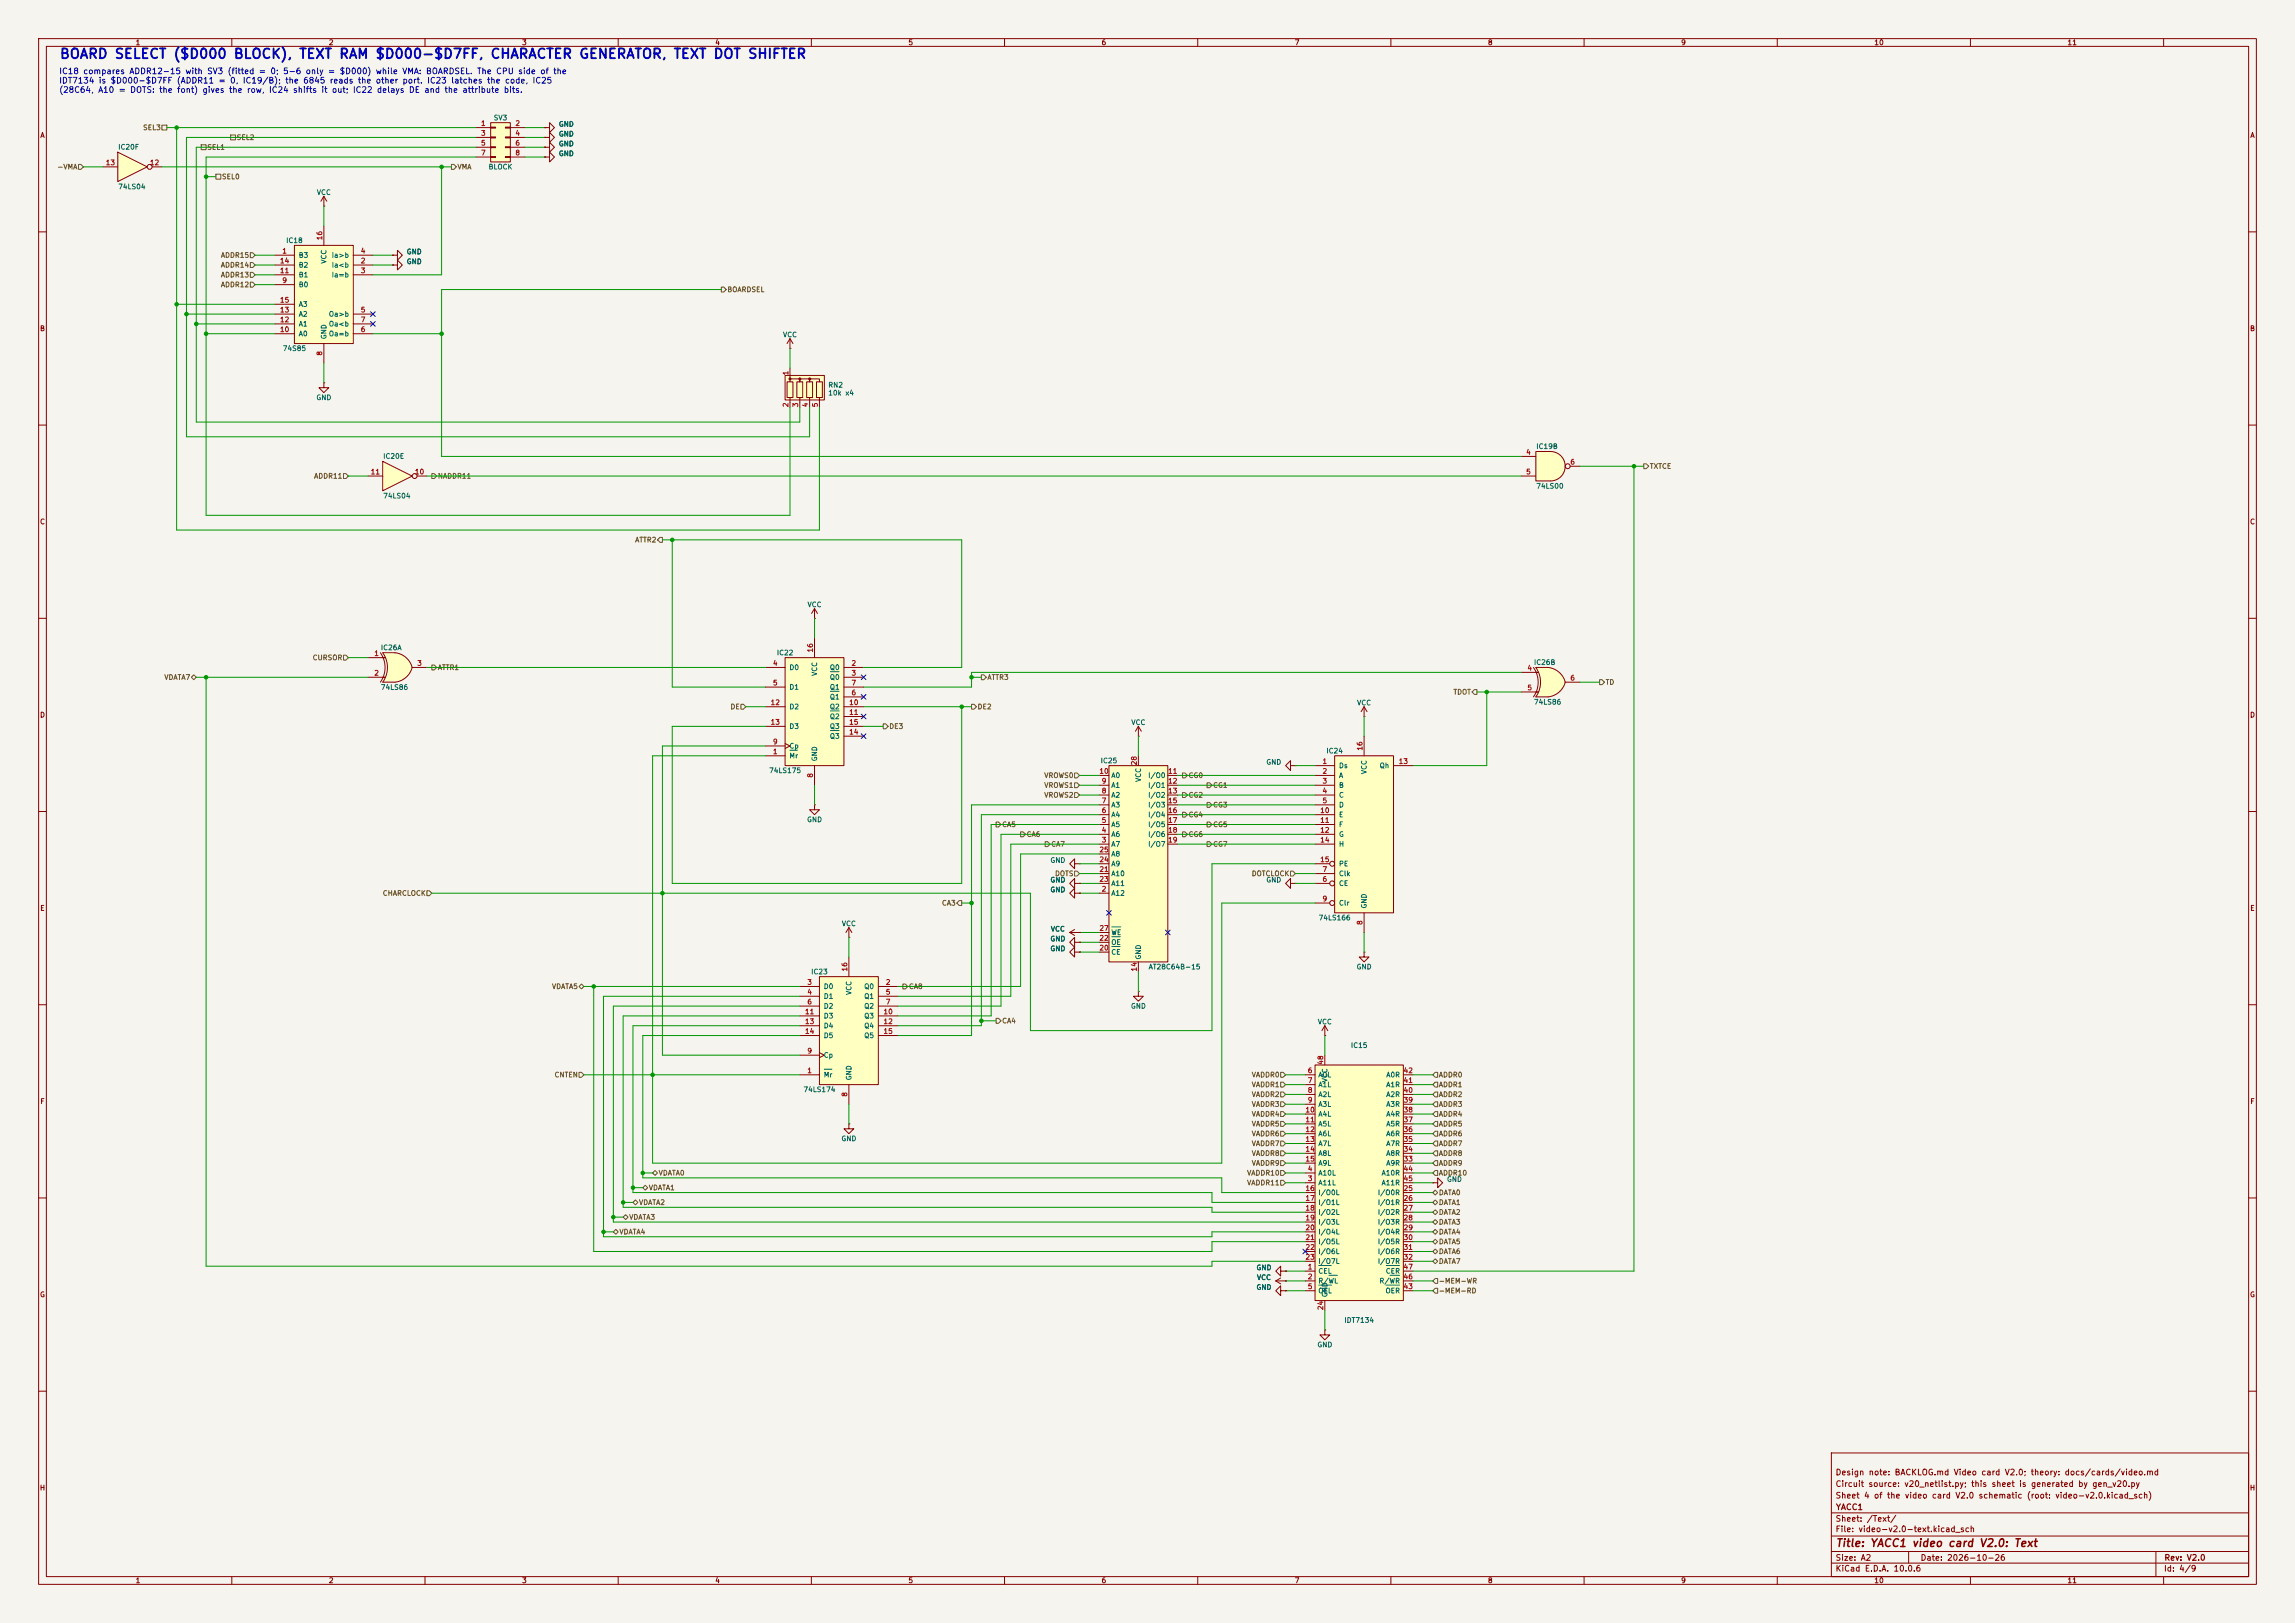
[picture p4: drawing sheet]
<svg xmlns="http://www.w3.org/2000/svg" width="594mm" height="420mm" viewBox="0 0 594 420" stroke-linecap="round" stroke-linejoin="round" font-family="sans-serif">
<defs><g id="words">
<text font-size="2.5" fill="#0000c2" x="15.3" y="15.8">BOARD SELECT ($D000 BLOCK), TEXT RAM $D000-$D7FF, CHARACTER GENERATOR, TEXT DOT SHIFTER</text>
<text font-size="2" fill="#840000" x="475" y="400.8">Title: YACC1 video card V2.0: Text</text>
<g font-size="1.5" fill="#0000c2">
<text x="15.2" y="19.5">IC18 compares ADDR12-15 with SV3 (fitted = 0; 5-6 only = $D000) while VMA: BOARDSEL. The CPU side of the</text>
<text x="15.2" y="22">IDT7134 is $D000-$D7FF (ADDR11 = 0, IC19/B); the 6845 reads the other port. IC23 latches the code, IC25</text>
<text x="15.2" y="24.4">(28C64, A10 = DOTS: the font) gives the row, IC24 shifts it out; IC22 delays DE and the attribute bits.</text>
</g>
<g font-size="1.5" fill="#840000">
<text x="475" y="382.1">Design note: BACKLOG.md Video card V2.0; theory: docs/cards/video.md</text>
<text x="475" y="388.1">Sheet 4 of the video card V2.0 schematic (root: video-v2.0.kicad_sch)</text>
<text x="475" y="385.1">Circuit source: v20_netlist.py; this sheet is generated by gen_v20.py</text>
<text x="475" y="394.1">Sheet: /Text/</text>
<text x="475.1" y="391.1">YACC1</text>
<text x="475" y="396.8">File: video-v2.0-text.kicad_sch</text>
<text x="475" y="407">KiCad E.D.A. 10.0.6</text>
<text x="475" y="404.2">Size: A2</text>
<text x="497" y="404.2">Date: 2026-10-26</text>
<text x="560" y="407">Id: 4/9</text>
<text x="560.1" y="404.2">Rev: V2.0</text>
</g>
<g font-size="1.3" fill="#840000">
<text x="35" y="12">1</text>
<text x="85" y="12">2</text>
<text x="135" y="12">3</text>
<text x="185" y="12">4</text>
<text x="235" y="12">5</text>
<text x="285" y="12">6</text>
<text x="335" y="12">7</text>
<text x="385" y="12">8</text>
<text x="435" y="12">9</text>
<text x="485" y="12">10</text>
<text x="535" y="12">11</text>
<text x="10.3" y="36">A</text>
<text x="582.3" y="36">A</text>
<text x="10.2" y="86">B</text>
<text x="582.2" y="86">B</text>
<text x="10.2" y="136">C</text>
<text x="582.2" y="136">C</text>
<text x="10.2" y="186">D</text>
<text x="582.2" y="186">D</text>
<text x="10.3" y="236">E</text>
<text x="582.3" y="236">E</text>
<text x="10.3" y="286">F</text>
<text x="582.3" y="286">F</text>
<text x="10.2" y="336">G</text>
<text x="582.2" y="336">G</text>
<text x="10.2" y="386">H</text>
<text x="582.2" y="386">H</text>
<text x="35" y="410">1</text>
<text x="85" y="410">2</text>
<text x="135" y="410">3</text>
<text x="185" y="410">4</text>
<text x="235" y="410">5</text>
<text x="285" y="410">6</text>
<text x="335" y="410">7</text>
<text x="385" y="410">8</text>
<text x="435" y="410">9</text>
<text x="485" y="410">10</text>
<text x="535" y="410">11</text>
</g>
<g font-size="1.3" fill="#725600">
<text x="36.9" y="34">SEL3</text>
<text x="53.5" y="39.1">SEL1</text>
<text x="61.1" y="36.5">SEL2</text>
<text x="14.7" y="44.1">-VMA</text>
<text x="57.3" y="46.7">SEL0</text>
<text x="118.3" y="44.1">VMA</text>
<text x="57" y="67">ADDR15</text>
<text x="57" y="69.5">ADDR14</text>
<text x="57" y="74.6">ADDR12</text>
<text x="57" y="72.1">ADDR13</text>
<text x="188.1" y="75.9">BOARDSEL</text>
<text x="81.2" y="124.2">ADDR11</text>
<text x="113.2" y="124.2">NADDR11</text>
<text x="426.9" y="121.6">TXTCE</text>
<text x="164.3" y="140.7">ATTR2</text>
<text x="80.8" y="171.1">CURSOR</text>
<text x="113.2" y="173.7">ATTR1</text>
<text x="42.4" y="176.2">VDATA7</text>
<text x="255.4" y="176.2">ATTR3</text>
<text x="415.5" y="177.5">TD</text>
<text x="188.9" y="183.8">DE</text>
<text x="252.9" y="183.8">DE2</text>
<text x="376" y="180">TDOT</text>
<text x="230" y="188.9">DE3</text>
<text x="270.2" y="201.6">VROWS0</text>
<text x="307.5" y="201.6">CG0</text>
<text x="270.2" y="206.7">VROWS2</text>
<text x="270.2" y="204.2">VROWS1</text>
<text x="307.5" y="206.7">CG2</text>
<text x="313.9" y="209.2">CG3</text>
<text x="313.9" y="204.2">CG1</text>
<text x="259.2" y="214.3">CA5</text>
<text x="307.5" y="211.8">CG4</text>
<text x="313.9" y="214.3">CG5</text>
<text x="265.6" y="216.9">CA6</text>
<text x="271.9" y="219.4">CA7</text>
<text x="307.5" y="216.9">CG6</text>
<text x="313.9" y="219.4">CG7</text>
<text x="272.9" y="227">DOTS</text>
<text x="323.9" y="227">DOTCLOCK</text>
<text x="98.9" y="232.1">CHARCLOCK</text>
<text x="243.7" y="234.6">CA3</text>
<text x="142.7" y="256.2">VDATA5</text>
<text x="235.1" y="256.2">CA8</text>
<text x="259.2" y="265.1">CA4</text>
<text x="143.4" y="279.1">CNTEN</text>
<text x="323.9" y="279.1">VADDR0</text>
<text x="323.9" y="281.6">VADDR1</text>
<text x="372.3" y="279.1">ADDR0</text>
<text x="372.3" y="281.6">ADDR1</text>
<text x="323.9" y="286.7">VADDR3</text>
<text x="323.9" y="284.2">VADDR2</text>
<text x="372.3" y="284.2">ADDR2</text>
<text x="372.3" y="286.7">ADDR3</text>
<text x="323.9" y="291.8">VADDR5</text>
<text x="323.9" y="289.3">VADDR4</text>
<text x="372.3" y="291.8">ADDR5</text>
<text x="372.3" y="289.3">ADDR4</text>
<text x="323.9" y="299.4">VADDR8</text>
<text x="323.9" y="296.9">VADDR7</text>
<text x="323.9" y="294.3">VADDR6</text>
<text x="372.3" y="294.3">ADDR6</text>
<text x="372.3" y="296.9">ADDR7</text>
<text x="372.3" y="299.4">ADDR8</text>
<text x="170.3" y="304.5">VDATA0</text>
<text x="322.6" y="304.5">VADDR10</text>
<text x="323.9" y="302">VADDR9</text>
<text x="372.3" y="304.5">ADDR10</text>
<text x="372.3" y="302">ADDR9</text>
<text x="167.8" y="308.3">VDATA1</text>
<text x="322.6" y="307">VADDR11</text>
<text x="372.3" y="309.6">DATA0</text>
<text x="162.7" y="315.9">VDATA3</text>
<text x="165.3" y="312.1">VDATA2</text>
<text x="372.3" y="314.7">DATA2</text>
<text x="372.3" y="312.1">DATA1</text>
<text x="372.3" y="317.2">DATA3</text>
<text x="160.2" y="319.7">VDATA4</text>
<text x="372.3" y="322.3">DATA5</text>
<text x="372.3" y="319.7">DATA4</text>
<text x="372.3" y="327.4">DATA7</text>
<text x="372.3" y="324.8">DATA6</text>
<text x="372.3" y="332.4">-MEM-WR</text>
<text x="372.3" y="335">-MEM-RD</text>
</g>
<g font-size="1.3" fill="#a90000">
<text x="124.4" y="32.9">1</text>
<text x="124.4" y="35.4">3</text>
<text x="133.3" y="32.9">2</text>
<text x="133.3" y="35.4">4</text>
<text x="124.4" y="38">5</text>
<text x="124.4" y="40.5">7</text>
<text x="133.3" y="38">6</text>
<text x="133.3" y="40.5">8</text>
<text x="27.2" y="43">13</text>
<text x="38.7" y="43">12</text>
<text x="72.9" y="65.9">1</text>
<text x="83.7" y="62.3" transform="rotate(-90 83.7 62.3)">16</text>
<text x="93.2" y="65.9">4</text>
<text x="72.3" y="71">11</text>
<text x="72.3" y="68.4">14</text>
<text x="93.2" y="68.4">2</text>
<text x="93.2" y="71">3</text>
<text x="72.9" y="73.5">9</text>
<text x="72.3" y="83.7">12</text>
<text x="72.3" y="81.1">13</text>
<text x="72.3" y="78.6">15</text>
<text x="93.2" y="81.1">5</text>
<text x="93.2" y="83.7">7</text>
<text x="72.3" y="86.2">10</text>
<text x="93.2" y="86.2">6</text>
<text x="83.7" y="92.2" transform="rotate(-90 83.7 92.2)">8</text>
<text x="204.3" y="97.3" transform="rotate(-90 204.3 97.3)">1</text>
<text x="204.3" y="105.5" transform="rotate(-90 204.3 105.5)">2</text>
<text x="206.9" y="105.5" transform="rotate(-90 206.9 105.5)">3</text>
<text x="209.4" y="105.5" transform="rotate(-90 209.4 105.5)">4</text>
<text x="212" y="105.5" transform="rotate(-90 212 105.5)">5</text>
<text x="394.9" y="118">4</text>
<text x="95.8" y="123.1">11</text>
<text x="107.2" y="123.1">10</text>
<text x="394.9" y="123.1">5</text>
<text x="406.3" y="120.5">6</text>
<text x="96.7" y="170">1</text>
<text x="107.9" y="172.6">3</text>
<text x="199.9" y="172.6">4</text>
<text x="210.7" y="169" transform="rotate(-90 210.7 169)">16</text>
<text x="220.2" y="172.6">2</text>
<text x="395.2" y="173.9">4</text>
<text x="96.7" y="175.1">2</text>
<text x="199.9" y="177.7">5</text>
<text x="220.2" y="175.1">3</text>
<text x="220.2" y="177.7">7</text>
<text x="395.2" y="178.9">5</text>
<text x="406.3" y="176.4">6</text>
<text x="199.3" y="182.7">12</text>
<text x="219.6" y="182.7">10</text>
<text x="219.6" y="185.3">11</text>
<text x="220.2" y="180.2">6</text>
<text x="199.3" y="187.8">13</text>
<text x="219.6" y="190.4">14</text>
<text x="219.6" y="187.8">15</text>
<text x="199.9" y="195.4">1</text>
<text x="199.9" y="192.9">9</text>
<text x="342.2" y="198">1</text>
<text x="352.9" y="194.4" transform="rotate(-90 352.9 194.4)">16</text>
<text x="361.9" y="198">13</text>
<text x="210.7" y="201.4" transform="rotate(-90 210.7 201.4)">8</text>
<text x="284.4" y="200.5">10</text>
<text x="285" y="203.1">9</text>
<text x="294.5" y="198.2" transform="rotate(-90 294.5 198.2)">28</text>
<text x="302.2" y="200.5">11</text>
<text x="302.2" y="203.1">12</text>
<text x="342.2" y="200.5">2</text>
<text x="342.2" y="203.1">3</text>
<text x="285" y="208.1">7</text>
<text x="285" y="205.6">8</text>
<text x="302.2" y="205.6">13</text>
<text x="302.2" y="208.1">15</text>
<text x="342.2" y="205.6">4</text>
<text x="342.2" y="208.1">5</text>
<text x="285" y="215.8">4</text>
<text x="285" y="213.2">5</text>
<text x="285" y="210.7">6</text>
<text x="302.2" y="210.7">16</text>
<text x="302.2" y="213.2">17</text>
<text x="302.2" y="215.8">18</text>
<text x="341.6" y="210.7">10</text>
<text x="341.6" y="213.2">11</text>
<text x="341.6" y="215.8">12</text>
<text x="284.4" y="220.8">25</text>
<text x="285" y="218.3">3</text>
<text x="302.2" y="218.3">19</text>
<text x="341.6" y="218.3">14</text>
<text x="284.4" y="225.9">21</text>
<text x="284.4" y="223.4">24</text>
<text x="341.6" y="223.4">15</text>
<text x="342.2" y="225.9">7</text>
<text x="284.4" y="228.5">23</text>
<text x="285" y="231">2</text>
<text x="342.2" y="228.5">6</text>
<text x="342.2" y="233.5">9</text>
<text x="352.9" y="239.5" transform="rotate(-90 352.9 239.5)">8</text>
<text x="284.4" y="243.7">22</text>
<text x="284.4" y="241.2">27</text>
<text x="219.6" y="251.5" transform="rotate(-90 219.6 251.5)">16</text>
<text x="284.4" y="246.2">20</text>
<text x="294.5" y="251.5" transform="rotate(-90 294.5 251.5)">14</text>
<text x="208.8" y="255.1">3</text>
<text x="208.8" y="257.7">4</text>
<text x="229.1" y="255.1">2</text>
<text x="229.1" y="257.7">5</text>
<text x="208.2" y="262.8">11</text>
<text x="208.8" y="260.2">6</text>
<text x="228.5" y="262.8">10</text>
<text x="229.1" y="260.2">7</text>
<text x="208.2" y="265.3">13</text>
<text x="208.2" y="267.8">14</text>
<text x="228.5" y="265.3">12</text>
<text x="228.5" y="267.8">15</text>
<text x="208.8" y="272.9">9</text>
<text x="342.8" y="275.7" transform="rotate(-90 342.8 275.7)">48</text>
<text x="208.8" y="278">1</text>
<text x="338.4" y="278">6</text>
<text x="338.4" y="280.5">7</text>
<text x="363.2" y="280.5">41</text>
<text x="363.2" y="278">42</text>
<text x="219.6" y="283.9" transform="rotate(-90 219.6 283.9)">8</text>
<text x="338.4" y="283.1">8</text>
<text x="338.4" y="285.6">9</text>
<text x="363.2" y="285.6">39</text>
<text x="363.2" y="283.1">40</text>
<text x="337.8" y="288.2">10</text>
<text x="337.8" y="290.7">11</text>
<text x="337.8" y="293.2">12</text>
<text x="363.2" y="293.2">36</text>
<text x="363.2" y="290.7">37</text>
<text x="363.2" y="288.2">38</text>
<text x="337.8" y="295.8">13</text>
<text x="337.8" y="298.3">14</text>
<text x="363.2" y="298.3">34</text>
<text x="363.2" y="295.8">35</text>
<text x="337.8" y="300.9">15</text>
<text x="338.4" y="305.9">3</text>
<text x="338.4" y="303.4">4</text>
<text x="363.2" y="300.9">33</text>
<text x="363.2" y="303.4">44</text>
<text x="363.2" y="305.9">45</text>
<text x="337.8" y="308.5">16</text>
<text x="337.8" y="311">17</text>
<text x="363.2" y="308.5">25</text>
<text x="363.2" y="311">26</text>
<text x="337.8" y="313.6">18</text>
<text x="337.8" y="316.1">19</text>
<text x="363.2" y="313.6">27</text>
<text x="363.2" y="316.1">28</text>
<text x="337.8" y="318.6">20</text>
<text x="337.8" y="321.2">21</text>
<text x="337.8" y="323.7">22</text>
<text x="363.2" y="318.6">29</text>
<text x="363.2" y="321.2">30</text>
<text x="363.2" y="323.7">31</text>
<text x="337.8" y="326.3">23</text>
<text x="338.4" y="328.8">1</text>
<text x="363.2" y="326.3">32</text>
<text x="363.2" y="328.8">47</text>
<text x="338.4" y="331.3">2</text>
<text x="338.4" y="333.9">5</text>
<text x="363.2" y="333.9">43</text>
<text x="363.2" y="331.3">46</text>
<text x="342.8" y="339.2" transform="rotate(-90 342.8 339.2)">24</text>
</g>
<g font-size="1.3" fill="#006464">
<text x="127.7" y="31.4">SV3</text>
<text x="144.5" y="35.6">GND</text>
<text x="144.5" y="33.1">GND</text>
<text x="30.5" y="39">IC20F</text>
<text x="144.5" y="40.7">GND</text>
<text x="144.5" y="38.2">GND</text>
<text x="126.3" y="44.1">BLOCK</text>
<text x="30.5" y="49.3">74LS04</text>
<text x="81.9" y="50.7">VCC</text>
<text x="73.9" y="63.2">IC18</text>
<text x="77.2" y="67">B3</text>
<text x="77.2" y="69.5">B2</text>
<text x="84.8" y="68.4" transform="rotate(-90 84.8 68.4)">VCC</text>
<text x="85.7" y="69.5">Ia&lt;b</text>
<text x="85.7" y="67">Ia&gt;b</text>
<text x="105.1" y="68.6">GND</text>
<text x="105.1" y="66.1">GND</text>
<text x="77.2" y="74.6">B0</text>
<text x="77.2" y="72.1">B1</text>
<text x="85.7" y="72.1">Ia=b</text>
<text x="77.2" y="82.2">A2</text>
<text x="77.2" y="79.7">A3</text>
<text x="85" y="82.2">Oa&gt;b</text>
<text x="77.2" y="87.3">A0</text>
<text x="77.2" y="84.8">A1</text>
<text x="84.8" y="87.9" transform="rotate(-90 84.8 87.9)">GND</text>
<text x="85" y="87.3">Oa=b</text>
<text x="85" y="84.8">Oa&lt;b</text>
<text x="202.5" y="87.6">VCC</text>
<text x="73" y="91.1">74S85</text>
<text x="214.2" y="100.6">RN2</text>
<text x="81.8" y="103.8">GND</text>
<text x="214.2" y="102.6">10k x4</text>
<text x="99" y="119">IC20E</text>
<text x="397.5" y="116.5">IC19B</text>
<text x="99" y="129.3">74LS04</text>
<text x="397.5" y="126.7">74LS00</text>
<text x="208.9" y="157.4">VCC</text>
<text x="98.4" y="168.5">IC26A</text>
<text x="200.9" y="169.9">IC22</text>
<text x="204.2" y="173.7">D0</text>
<text x="214.7" y="173.7">Q0</text>
<text x="396.9" y="172.4">IC26B</text>
<text x="98.4" y="178.8">74LS86</text>
<text x="204.2" y="178.8">D1</text>
<text x="211.8" y="175.1" transform="rotate(-90 211.8 175.1)">VCC</text>
<text x="214.7" y="176.2">Q0</text>
<text x="214.7" y="178.8">Q1</text>
<text x="204.2" y="183.8">D2</text>
<text x="214.7" y="181.3">Q1</text>
<text x="214.7" y="183.8">Q2</text>
<text x="351.1" y="182.8">VCC</text>
<text x="396.9" y="182.6">74LS86</text>
<text x="204.2" y="188.9">D3</text>
<text x="214.7" y="186.4">Q2</text>
<text x="214.7" y="191.5">Q3</text>
<text x="214.7" y="188.9">Q3</text>
<text x="292.7" y="187.9">VCC</text>
<text x="204.2" y="196.5">Mr</text>
<text x="204.2" y="194">Cp</text>
<text x="211.8" y="197.1" transform="rotate(-90 211.8 197.1)">GND</text>
<text x="284.7" y="197.8">IC25</text>
<text x="343.2" y="195.3">IC24</text>
<text x="198.9" y="200.4">74LS175</text>
<text x="287.5" y="201.6">A0</text>
<text x="295.6" y="202.5" transform="rotate(-90 295.6 202.5)">VCC</text>
<text x="297" y="201.6">I/O0</text>
<text x="327.6" y="198.2">GND</text>
<text x="346.4" y="199.1">Ds</text>
<text x="346.4" y="201.6">A</text>
<text x="354" y="200.5" transform="rotate(-90 354 200.5)">VCC</text>
<text x="357" y="199.1">Qh</text>
<text x="287.5" y="209.2">A3</text>
<text x="287.5" y="206.7">A2</text>
<text x="287.5" y="204.2">A1</text>
<text x="297" y="204.2">I/O1</text>
<text x="297" y="206.7">I/O2</text>
<text x="297" y="209.2">I/O3</text>
<text x="346.4" y="204.2">B</text>
<text x="346.4" y="206.7">C</text>
<text x="346.4" y="209.2">D</text>
<text x="208.8" y="213.1">GND</text>
<text x="287.5" y="214.3">A5</text>
<text x="287.5" y="211.8">A4</text>
<text x="297" y="211.8">I/O4</text>
<text x="297" y="214.3">I/O5</text>
<text x="346.4" y="211.8">E</text>
<text x="346.4" y="214.3">F</text>
<text x="287.5" y="219.4">A7</text>
<text x="287.5" y="216.9">A6</text>
<text x="287.5" y="221.9">A8</text>
<text x="297" y="216.9">I/O6</text>
<text x="297" y="219.4">I/O7</text>
<text x="346.4" y="216.9">G</text>
<text x="346.4" y="219.4">H</text>
<text x="271.7" y="223.6">GND</text>
<text x="287.5" y="227">A10</text>
<text x="287.5" y="224.5">A9</text>
<text x="346.4" y="227">Clk</text>
<text x="346.4" y="224.5">PE</text>
<text x="271.7" y="228.7">GND</text>
<text x="271.7" y="231.2">GND</text>
<text x="287.5" y="232.1">A12</text>
<text x="287.5" y="229.6">A11</text>
<text x="327.6" y="228.7">GND</text>
<text x="346.4" y="229.6">CE</text>
<text x="217.8" y="240">VCC</text>
<text x="341.2" y="238.5">74LS166</text>
<text x="346.4" y="234.6">Clr</text>
<text x="354" y="235.2" transform="rotate(-90 354 235.2)">GND</text>
<text x="271.7" y="243.9">GND</text>
<text x="271.9" y="241.4">VCC</text>
<text x="287.5" y="244.8">OE</text>
<text x="287.5" y="242.3">WE</text>
<text x="271.7" y="246.4">GND</text>
<text x="287.5" y="247.3">CE</text>
<text x="295.6" y="248.4" transform="rotate(-90 295.6 248.4)">GND</text>
<text x="297.2" y="251.2">AT28C64B-15</text>
<text x="351" y="251.2">GND</text>
<text x="209.8" y="252.4">IC23</text>
<text x="213.1" y="256.2">D0</text>
<text x="220.7" y="257.6" transform="rotate(-90 220.7 257.6)">VCC</text>
<text x="223.5" y="256.2">Q0</text>
<text x="213.1" y="258.8">D1</text>
<text x="213.1" y="261.3">D2</text>
<text x="213.1" y="263.9">D3</text>
<text x="223.5" y="258.8">Q1</text>
<text x="223.5" y="261.3">Q2</text>
<text x="223.5" y="263.9">Q3</text>
<text x="292.6" y="261.3">GND</text>
<text x="213.1" y="266.4">D4</text>
<text x="213.1" y="268.9">D5</text>
<text x="223.5" y="266.4">Q4</text>
<text x="223.5" y="268.9">Q5</text>
<text x="341" y="265.4">VCC</text>
<text x="213.1" y="274">Cp</text>
<text x="349.5" y="271.5">IC15</text>
<text x="213.1" y="279.1">Mr</text>
<text x="220.7" y="279.7" transform="rotate(-90 220.7 279.7)">GND</text>
<text x="341.1" y="279.1">A0L</text>
<text x="341.1" y="281.6">A1L</text>
<text x="343.9" y="280.2" transform="rotate(-90 343.9 280.2)">VCC</text>
<text x="358.7" y="281.6">A1R</text>
<text x="358.7" y="279.1">A0R</text>
<text x="207.8" y="282.9">74LS174</text>
<text x="341.1" y="284.2">A2L</text>
<text x="341.1" y="286.7">A3L</text>
<text x="358.7" y="286.7">A3R</text>
<text x="358.7" y="284.2">A2R</text>
<text x="341.1" y="289.3">A4L</text>
<text x="341.1" y="291.8">A5L</text>
<text x="358.7" y="291.8">A5R</text>
<text x="358.7" y="289.3">A4R</text>
<text x="217.6" y="295.6">GND</text>
<text x="341.1" y="294.3">A6L</text>
<text x="341.1" y="296.9">A7L</text>
<text x="341.1" y="299.4">A8L</text>
<text x="358.7" y="299.4">A8R</text>
<text x="358.7" y="296.9">A7R</text>
<text x="358.7" y="294.3">A6R</text>
<text x="341.1" y="304.5">A10L</text>
<text x="341.1" y="302">A9L</text>
<text x="357.5" y="304.5">A10R</text>
<text x="358.7" y="302">A9R</text>
<text x="341.1" y="307">A11L</text>
<text x="341.1" y="309.6">I/O0L</text>
<text x="356.5" y="309.6">I/O0R</text>
<text x="357.5" y="307">A11R</text>
<text x="374.4" y="306.1">GND</text>
<text x="341.1" y="312.1">I/O1L</text>
<text x="341.1" y="314.7">I/O2L</text>
<text x="341.1" y="317.2">I/O3L</text>
<text x="356.5" y="312.1">I/O1R</text>
<text x="356.5" y="314.7">I/O2R</text>
<text x="356.5" y="317.2">I/O3R</text>
<text x="341.1" y="319.7">I/O4L</text>
<text x="341.1" y="322.3">I/O5L</text>
<text x="356.5" y="319.7">I/O4R</text>
<text x="356.5" y="322.3">I/O5R</text>
<text x="325.1" y="329">GND</text>
<text x="341.1" y="329.9">CEL</text>
<text x="341.1" y="324.8">I/O6L</text>
<text x="341.1" y="327.4">I/O7L</text>
<text x="356.5" y="324.8">I/O6R</text>
<text x="356.5" y="327.4">I/O7R</text>
<text x="358.5" y="329.9">CER</text>
<text x="325.1" y="334.1">GND</text>
<text x="325.2" y="331.5">VCC</text>
<text x="341.1" y="332.4">R/WL</text>
<text x="341.1" y="335">OEL</text>
<text x="343.9" y="335.8" transform="rotate(-90 343.9 335.8)">GND</text>
<text x="356.9" y="332.4">R/WR</text>
<text x="358.5" y="335">OER</text>
<text x="347.8" y="342.6">IDT7134</text>
<text x="340.8" y="348.9">GND</text>
</g>
</g></defs>
<path d="M0 0h594v420h-594z" fill="#f5f4ef" stroke="#f5f4ef" stroke-width=".26"/>
<g fill="none" stroke="#840000" stroke-width=".26">
<path d="M10 10h574v400h-574zM12 12h570v396h-570zM60 10v2M110 10v2M160 10v2M210 10v2M260 10v2M310 10v2M360 10v2M410 10v2M460 10v2M510 10v2"/>
<path d="M560 10v2M141 35.6h1.2v-1.3l1.3 1.3-1.3 1.2v-1.2M141 35.6h.1M10 60h2M582 60h2M10 110h2M582 110h2M10 160h2M582 160h2M10 210h2M582 210h2M10 260h2"/>
<path d="M582 260h2M10 310h2M582 310h2M10 360h2M474 376h108v32h-108zM582 360h2M474 397.5h108M474 391.5h108M60 408v2M110 408v2M160 408v2M210 408v2"/>
<path d="M260 408v2M310 408v2M360 408v2M410 408v2M460 408v2M474 404.5h108M474 401.5h108M494 401.5v3M510 408v2M558 401.5v6.5M560 408v2"/>
</g>
<path d="M397.5 172.7h3.2M397.5 180.3h3.2" fill="none" stroke="#ffffc2" stroke-width=".26"/>
<g fill="#ffffc2" stroke="#ffffc2" stroke-width=".26">
<path d="M400.1 175.2l5 1.3a5.2 5.2 0 0 1-4.4 3.8z"/>
<path d="M400.7 172.7a5.1 5.1 0 0 1 4.4 3.8l-5 1.3z"/>
</g>
<path d="M397.5 172.7h3.2v7.6h-3.2a6.7 6.7 0 0 0 0-7.6z" fill="#ffffc2"/>
<g fill="none" stroke="#840000" stroke-width=".26">
<path d="M393.7 174h4.4M393.7 179.1h4.4M396.9 172.7a6.6 6.6 0 0 1 0 7.6M400.7 172.7h-3.2a6.6 6.6 0 0 1 0 7.6h3.2M400.7 172.7a5.1 5.1 0 0 1 4.4 3.8M405.1 176.5a5.2 5.2 0 0 1-4.4 3.8M405.1 176.5h3.8M219.7 242.6h.1M219.7 240l-.8 1.3M219.7 240l.8 1.3M219.7 240v2.6M370.8 306.1h1.3v-1.3l1.3 1.3-1.3 1.2v-1.2"/>
<path d="M370.8 306.1h.1"/>
</g>
<path d="M212.1 252.7h15.2v28h-15.2z" fill="#ffffc2"/>
<g fill="none" stroke="#840000" stroke-width=".26">
<path d="M207 255.3h5.1M207 257.8h5.1M212.1 252.7h15.2v28h-15.2zM219.7 247.7v5M227.3 255.3h5.1M227.3 257.8h5.1M207 278.1h5.1M207 260.4h5.1M207 273.1h5.1M207 262.9h5.1M207 265.4h5.1M207 268h5.1"/>
<path d="M212.1 272.4l1.3 .7-1.3 .6M227.3 260.4h5.1M227.3 262.9h5.1M227.3 265.4h5.1M227.3 268h5.1M219.7 290.8v1.3h1.3l-1.3 1.3-1.3-1.3h1.3M219.7 290.8h.1M219.7 280.7v5.1"/>
</g>
<path d="M213.3 276.7h2" fill="none" stroke="#006464" stroke-width=".26"/>
<path d="M287 198.1h15.3v50.8h-15.3z" fill="#ffffc2"/>
<g fill="none" stroke="#840000" stroke-width=".26">
<path d="M210.8 157.5l-.7 1.3M210.8 157.5l.8 1.3M210.8 157.5v2.5M210.8 160h.1M287 198.1h15.3v50.8h-15.3zM294.6 195.6v2.5M210.8 208.3v1.3h1.3l-1.3 1.2-1.3-1.2h1.3M210.8 208.3h.1M284.5 218.4h2.5M284.5 215.9h2.5M284.5 213.4h2.5M284.5 210.8h2.5"/>
<path d="M284.5 208.3h2.5M284.5 205.7h2.5M284.5 203.2h2.5M284.5 200.7h2.5M302.3 218.4h2.5M302.3 215.9h2.5M302.3 213.4h2.5M302.3 210.8h2.5M302.3 208.3h2.5M302.3 205.7h2.5M302.3 203.2h2.5M302.3 200.7h2.5"/>
<path d="M284.5 231.1h2.5M284.5 226.1h2.5M284.5 228.6h2.5M284.5 223.5h2.5M284.5 221h2.5M284.5 246.4h2.5M284.5 243.8h2.5M284.5 241.3h2.5M294.6 248.9v2.6"/>
</g>
<path d="M287.8 239.9h2.3M287.8 244.9h2.1M287.8 242.4h2.2" fill="none" stroke="#006464" stroke-width=".26"/>
<path d="M203.2 170.2h15.2v27.9h-15.2z" fill="#ffffc2"/>
<g fill="none" stroke="#840000" stroke-width=".26">
<path d="M198.1 172.7h5.1M198.1 177.8h5.1M203.2 170.2h15.2v27.9h-15.2zM210.8 165.1v5.1M218.4 172.7h5.1M218.4 175.3h5.1M218.4 177.8h5.1M198.1 195.6h5.1M198.1 193h5.1M198.1 182.9h5.1M198.1 188h5.1M203.2 192.4l1.3 .6-1.3 .7"/>
<path d="M210.8 198.1v5.1M218.4 180.3h5.1M218.4 182.9h5.1M218.4 185.4h5.1M218.4 188h5.1M218.4 190.5h5.1M353.1 185.4h.1M353.1 182.9l-.8 1.3M353.1 182.9l.7 1.3M353.1 182.9v2.5"/>
</g>
<path d="M214.9 173.8h2.3M214.9 178.9h2.3M204.4 194.1h2M214.9 184h2.3M214.9 189.1h2.3" fill="none" stroke="#006464" stroke-width=".26"/>
<path d="M345.4 195.6h15.3v40.6h-15.3z" fill="#ffffc2"/>
<g fill="none" stroke="#840000" stroke-width=".26">
<path d="M294.6 190.5h.1M294.6 188l-.7 1.2M294.6 188l.8 1.2M294.6 188v2.5M334 198.1v-1.2l-1.3 1.2 1.3 1.3v-1.3h1.3M335.3 198.1h.1M340.4 198.1h5M345.4 195.6h15.3v40.6h-15.3zM353.1 190.5v5.1M360.7 198.1h5.1M340.4 200.7h5M340.4 203.2h5"/>
<path d="M340.4 205.7h5M340.4 208.3h5M340.4 210.8h5M340.4 213.4h5M340.4 215.9h5M340.4 218.4h5M278.1 223.5v-1.2l-1.2 1.2 1.2 1.3v-1.3h1.3M278.1 228.6v-1.3l-1.2 1.3 1.2 1.3v-1.3h1.3M278.1 231.1v-1.2l-1.2 1.2 1.2 1.3v-1.3h1.3M279.4 223.5h.1M279.4 228.6h.1M279.4 231.1h.1"/>
<path d="M334 228.6v-1.3l-1.3 1.3 1.3 1.3v-1.3h1.3M335.3 228.6h.1M340.4 228.6h3.8M340.4 226.1h5M340.4 233.7h3.8M340.4 223.5h3.8M353.1 236.2v5.1M276.9 241.3l1.2 .8M276.9 241.3h2.5M278.1 243.8v-1.2l-1.2 1.2 1.2 1.3v-1.3h1.3M278.1 246.4v-1.3l-1.2 1.3 1.2 1.3v-1.3h1.3M278.1 240.5l-1.2 .8"/>
<path d="M279.4 243.8h.1M279.4 241.3h.1M279.4 246.4h.1M294.6 256.5v1.3h1.3l-1.3 1.3-1.2-1.3h1.2M294.6 256.5h.1M353.1 246.4v1.3h1.2l-1.2 1.2-1.3-1.2h1.3M353.1 246.4h.1M342.9 268h.1M342.9 265.4l-.8 1.3M342.9 265.4l.8 1.3M342.9 265.4v2.6"/>
<circle cx="344.8" cy="223.5" r=".63"/>
<circle cx="344.8" cy="228.6" r=".63"/>
<circle cx="344.8" cy="233.7" r=".63"/>
</g>
<path d="M401.3 116.8a3.8 3.8 0 0 1 3.8 3.9 3.8 3.8 0 0 1-3.8 3.8z" fill="#ffffc2" stroke="#ffffc2" stroke-width=".26"/>
<path d="M397.5 116.8h3.8v7.7h-3.8z" fill="#ffffc2"/>
<g fill="none" stroke="#840000" stroke-width=".26">
<path d="M393.7 118.1h3.8M397.5 116.8h3.8a3.8 3.8 0 0 1 3.8 3.9 3.8 3.8 0 0 1-3.8 3.8h-3.8zM393.7 123.2h3.8M406.4 120.7h2.5M330.2 331.5l1.3 .7M330.2 331.5h2.5M331.5 328.9v-1.2l-1.3 1.2 1.3 1.3v-1.3h1.2M331.5 334v-1.3l-1.3 1.3 1.3 1.3v-1.3h1.2M331.5 330.7l-1.3 .8M332.7 331.5h.1M332.7 328.9h.1M332.7 334h.1"/>
<path d="M342.9 344.2v1.2h1.3l-1.3 1.3-1.3-1.3h1.3M342.9 344.2h.1"/>
<circle cx="405.8" cy="120.6" r=".63"/>
</g>
<path d="M340.4 275.6h22.8v61h-22.8z" fill="#ffffc2"/>
<g fill="none" stroke="#840000" stroke-width=".26">
<path d="M337.8 278.1h2.6M340.4 275.6h22.8v61h-22.8zM342.9 273.1v2.5M363.2 278.1h2.6M337.8 280.7h2.6M337.8 283.2h2.6M337.8 285.8h2.6M337.8 288.3h2.6M337.8 290.8h2.6M337.8 293.4h2.6M337.8 295.9h2.6M337.8 298.5h2.6"/>
<path d="M363.2 280.7h2.6M363.2 283.2h2.6M363.2 285.8h2.6M363.2 288.3h2.6M363.2 290.8h2.6M363.2 293.4h2.6M363.2 295.9h2.6M363.2 298.5h2.6M337.8 306.1h2.6M337.8 303.5h2.6M337.8 301h2.6M337.8 308.6h2.6"/>
<path d="M337.8 311.2h2.6M337.8 313.7h2.6M337.8 316.2h2.6M337.8 318.8h2.6M363.2 306.1h2.6M363.2 303.5h2.6M363.2 301h2.6M363.2 308.6h2.6M363.2 311.2h2.6M363.2 313.7h2.6M363.2 316.2h2.6M363.2 318.8h2.6"/>
<path d="M337.8 328.9h2.6M337.8 331.5h2.6M337.8 334h2.6M337.8 321.3h2.6M337.8 323.9h2.6M337.8 326.4h2.6M342.9 336.6v2.5M363.2 328.9h2.6M363.2 331.5h2.6M363.2 334h2.6M363.2 321.3h2.6M363.2 323.9h2.6"/>
<path d="M363.2 326.4h2.6"/>
</g>
<path d="M341.3 327.5h3.2M341.3 332.6h3.3M343.9 330h2.3M358.7 332.6h3.5M358.8 327.5h3.4M359.8 330h2.4" fill="none" stroke="#006464" stroke-width=".26"/>
<path d="M99.1 168.9h3.1M99.1 176.5h3.1" fill="none" stroke="#ffffc2" stroke-width=".26"/>
<g fill="#ffffc2" stroke="#ffffc2" stroke-width=".26">
<path d="M101.7 171.4l5 1.3a5.2 5.2 0 0 1-4.4 3.8z"/>
<path d="M102.3 168.9a5.1 5.1 0 0 1 4.4 3.8l-5 1.3z"/>
</g>
<path d="M99.1 168.9h3.1v7.6h-3.1a6.7 6.7 0 0 0 0-7.6z" fill="#ffffc2"/>
<g fill="none" stroke="#840000" stroke-width=".26">
<path d="M141 38.1h1.2v-1.3l1.3 1.3-1.3 1.3v-1.3M141 38.1h.1M141 40.6h1.2v-1.2l1.3 1.2-1.3 1.3v-1.3M141 40.6h.1M204.5 90.2h.1M204.5 87.6l-.8 1.3M204.5 87.6l.7 1.3M204.5 87.6v2.6M95.2 170.2h4.5M95.2 175.3h4.5M98.5 168.9a6.6 6.6 0 0 1 0 7.6M99.1 168.9h3.1a5.2 5.2 0 0 1 4.5 3.8 5.2 5.2 0 0 1-4.5 3.8h-3.1a6.6 6.6 0 0 0 0-7.6z"/>
<path d="M106.7 172.7h3.8"/>
</g>
<path d="M203.2 97.2h10.2v6.3h-10.2z" fill="#ffffc2"/>
<g fill="none" stroke="#840000" stroke-width=".26">
<path d="M83.8 53.3h.1M83.8 50.8l-.7 1.3M83.8 50.8l.8 1.3M83.8 50.8v2.5M203.2 97.2h10.2v6.3h-10.2zM203.7 98.8h1.5v4.1h-1.5zM204.5 98.8v-.8h2.5v.8v-.8h2.5v.8v-.8h2.6v.8M204.5 95.3v2.5M206.2 98.8h1.6v4.1h-1.6zM208.8 98.8h1.5v4.1h-1.5zM211.3 98.8h1.6v4.1h-1.6zM204.5 102.9v2.5"/>
<path d="M207 102.9v2.5M209.5 102.9v2.5M212.1 102.9v2.5"/>
</g>
<g fill="#840000" stroke="#840000" stroke-width=".26">
<circle cx="204.5" cy="98" r=".25"/>
<circle cx="207" cy="98" r=".25"/>
<circle cx="209.5" cy="98" r=".25"/>
</g>
<path d="M99.1 119.4l7.6 3.8-7.6 3.8z" fill="#ffffc2"/>
<g fill="none" stroke="#840000" stroke-width=".26">
<path d="M101.6 68.6h1.3v-1.3l1.2 1.3-1.2 1.3v-1.3M101.6 68.6h.1M101.6 66h1.3v-1.2l1.2 1.2-1.2 1.3v-1.3M101.6 66h.1M83.8 99.1v1.2h1.3l-1.3 1.3-1.3-1.3h1.3M83.8 99.1h.1M99.1 119.4l7.6 3.8-7.6 3.8zM95.2 123.2h3.9M107.9 123.2h2.6"/>
<circle cx="107.3" cy="123.2" r=".63"/>
</g>
<path d="M76.2 63.5h15.2v25.4h-15.2z" fill="#ffffc2"/>
<g fill="none" stroke="#840000" stroke-width=".26">
<path d="M83.8 58.4v5.1M71.1 66h5.1M71.1 68.6h5.1M71.1 71.1h5.1M71.1 73.7h5.1M71.1 78.7h5.1M76.2 63.5h15.2v25.4h-15.2zM91.4 66h5.1M91.4 68.6h5.1M91.4 71.1h5.1M71.1 81.3h5.1M71.1 86.4h5.1"/>
<path d="M71.1 83.8h5.1M83.8 88.9v5.1M91.4 81.3h5.1M91.4 86.4h5.1M91.4 83.8h5.1"/>
</g>
<path d="M127 31.8h5.1v10.1h-5.1z" fill="#ffffc2"/>
<g fill="none" stroke="#840000" stroke-width=".26">
<path d="M123.2 33h3.8M123.2 35.6h3.8M123.2 38.1h3.8M127 31.8h5.1v10.1h-5.1zM127 32.9h1.3v.2h-1.3zM127 35.4h1.3v.3h-1.3zM127 38h1.3v.2h-1.3zM130.8 32.9h1.3v.2h-1.3zM130.8 35.4h1.3v.3h-1.3zM130.8 38h1.3v.2h-1.3zM132.1 33h3.8M132.1 35.6h3.8"/>
<path d="M132.1 38.1h3.8M123.2 40.6h3.8M127 40.5h1.3v.3h-1.3zM130.8 40.5h1.3v.3h-1.3zM132.1 40.6h3.8"/>
</g>
<path d="M30.5 39.4l7.6 3.8-7.6 3.8z" fill="#ffffc2"/>
<g fill="none" stroke="#840000" stroke-width=".26">
<path d="M30.5 39.4l7.6 3.8-7.6 3.8zM141 33h1.2v-1.2l1.3 1.2-1.3 1.3v-1.3M141 33h.1M141 35.6h.1M141 38.1h.1M26.7 43.2h3.8M39.4 43.2h2.5M141 40.6h.1M101.6 66h.1M101.6 68.6h.1M279.4 231.1h.1M279.4 228.6h.1"/>
<path d="M279.4 246.4h.1M279.4 241.3h.1M279.4 243.8h.1M332.7 334h.1M332.7 328.9h.1M332.7 331.5h.1"/>
<circle cx="38.7" cy="43.2" r=".63"/>
</g>
<g fill="none" stroke="#725600" stroke-width=".26">
<path d="M41.9 32.4h1.3v1.3h-1.3zM52.1 37.5h1.2v1.2h-1.2zM59.7 34.9h1.3v1.3h-1.3zM20.3 42.5h.7l.6 .7-.6 .6h-.7zM55.9 45.1h1.2v1.3h-1.2zM116.8 42.5h.7l.6 .7-.6 .6h-.7zM64.8 65.4h.6l.6 .6-.6 .7h-.6zM64.8 73h.6l.6 .7-.6 .6h-.6zM64.8 70.5h.6l.6 .6-.6 .7h-.6zM64.8 67.9h.6l.6 .7-.6 .6h-.6zM186.7 74.3h.6l.7 .6-.7 .7h-.6zM88.9 122.6h.6l.7 .6-.7 .6h-.6z"/>
<path d="M111.8 122.6h.6l.6 .6-.6 .6h-.6zM170.8 139.1h.6v1.2h-.6l-.6-.6zM425.4 120h.7l.6 .7-.6 .6h-.7zM49.5 175.3l.7-.7 .6 .7-.6 .6zM88.9 169.5h.6l.7 .7-.7 .6h-.6zM111.8 172.1h.6l.6 .6-.6 .7h-.6zM254 174.6h.6l.7 .7-.7 .6h-.6zM381.6 178.4h.7v1.3h-.7l-.6-.6zM414 175.9h.7l.6 .6-.6 .7h-.7zM191.8 182.2h.6l.6 .7-.6 .6h-.6zM228.6 187.3h.6l.7 .7-.7 .6h-.6zM251.5 182.2h.6l.6 .7-.6 .6h-.6z"/>
<path d="M257.8 212.7h.6l.7 .7-.7 .6h-.6zM264.2 215.3h.6l.6 .6-.6 .6h-.6zM270.5 217.8h.6l.7 .6-.7 .7h-.6zM278.1 205.1h.7l.6 .6-.6 .7h-.7zM278.1 202.6h.7l.6 .6-.6 .6h-.7zM278.1 200h.7l.6 .7-.6 .6h-.7zM306.1 215.3h.6l.6 .6-.6 .6h-.6zM306.1 210.2h.6l.6 .6-.6 .7h-.6zM306.1 205.1h.6l.6 .6-.6 .7h-.6zM306.1 200h.6l.6 .7-.6 .6h-.6zM312.4 217.8h.7l.6 .6-.6 .7h-.7zM312.4 212.7h.7l.6 .7-.6 .6h-.7z"/>
<path d="M312.4 207.6h.7l.6 .7-.6 .6h-.7zM312.4 202.6h.7l.6 .6-.6 .6h-.7zM110.5 230.5h.6l.7 .6-.7 .7h-.6zM247.6 233.7l.7-.7h.6v1.3h-.6zM278.1 225.4h.7l.6 .7-.6 .6h-.7zM334 225.4h.6l.7 .7-.7 .6h-.6zM149.9 255.3l.6-.7 .6 .7-.6 .6zM233.7 254.6h.6l.6 .7-.6 .6h-.6zM149.9 277.5h.6l.6 .6-.6 .7h-.6zM257.8 263.5h.6l.7 .7-.7 .6h-.6zM331.5 277.5h.6l.6 .6-.6 .7h-.6zM371.5 277.5h.6v1.3h-.6l-.7-.7z"/>
<path d="M331.5 290.2h.6l.6 .6-.6 .7h-.6zM331.5 287.7h.6l.6 .6-.6 .6h-.6zM331.5 285.1h.6l.6 .7-.6 .6h-.6zM331.5 282.6h.6l.6 .6-.6 .6h-.6zM331.5 280h.6l.6 .7-.6 .6h-.6zM331.5 297.8h.6l.6 .7-.6 .6h-.6zM331.5 295.3h.6l.6 .6-.6 .6h-.6zM331.5 292.7h.6l.6 .7-.6 .6h-.6zM370.8 280.7l.7-.7h.6v1.3h-.6zM371.5 290.2h.6v1.3h-.6l-.7-.7zM371.5 292.7h.6v1.3h-.6l-.7-.6zM371.5 295.3h.6v1.2h-.6l-.7-.6z"/>
<path d="M371.5 297.8h.6v1.3h-.6l-.7-.6zM371.5 282.6h.6v1.2h-.6l-.7-.6zM371.5 285.1h.6v1.3h-.6l-.7-.6zM371.5 287.7h.6v1.2h-.6l-.7-.6zM158.7 318.8l.7-.7 .6 .7-.6 .6zM161.3 315l.6-.7 .7 .7-.7 .6zM163.8 311.2l.7-.7 .6 .7-.6 .6zM166.4 307.3l.6-.6 .6 .6-.6 .7zM168.9 303.5l.6-.6 .7 .6-.7 .7zM331.5 300.4h.6l.6 .6-.6 .6h-.6zM331.5 302.9h.6l.6 .6-.6 .7h-.6zM331.5 305.4h.6l.6 .7-.6 .6h-.6z"/>
<path d="M370.8 303.5l.7-.6h.6v1.3h-.6zM370.8 313.7l.7-.6 .6 .6-.6 .6zM370.8 311.2l.7-.7 .6 .7-.6 .6zM370.8 308.6l.7-.6 .6 .6-.6 .6zM370.8 318.8l.7-.7 .6 .7-.6 .6zM370.8 316.2l.7-.6 .6 .6-.6 .7zM371.5 300.4h.6v1.2h-.6l-.7-.6zM370.8 326.4l.7-.6 .6 .6-.6 .6zM370.8 323.9l.7-.7 .6 .7-.6 .6zM371.5 330.8h.6v1.3h-.6l-.7-.6zM371.5 333.4h.6v1.2h-.6l-.7-.6zM371.5 320.7l.6 .6-.6 .6-.7-.6z"/>
</g>
<g fill="none" stroke="#009600" stroke-width=".26">
<path d="M43.2 33h80M45.7 33v104.2h166.4v-31.8M123.2 35.6h-74.9v77.4h161.2v-7.6M123.2 38.1h-72.4v71.1h156.2v-3.8M135.9 35.6h5.1M135.9 33h5.1M135.9 38.1h5.1M21.6 43.2h5.1M41.9 43.2h74.9M53.3 45.7h2.6M83.8 53.3v5.1M114.3 43.2v27.9h-17.8"/>
<path d="M123.2 40.6h-69.9v92.8h151.2v-28M135.9 40.6h5.1M45.7 78.7h25.4M66 66h5.1M66 71.1h5.1M66 68.6h5.1M66 73.7h5.1M96.5 66h5.1M96.5 68.6h5.1M186.7 74.9h-72.4v43.2h279.4M48.3 81.3h22.8M50.8 83.8h20.3"/>
<path d="M53.3 86.4h17.8M83.8 94v5.1M96.5 86.4h17.8M204.5 90.2v5.1M90.2 123.2h5M110.5 123.2h283.2M171.4 139.7h77.5v33h-25.4M174 139.7v38.1h24.1M408.9 120.7h16.5M422.9 120.7v208.2h-57.1M50.8 175.3h44.4M53.3 175.3v152.4h260.4v-1.3h24.1"/>
<path d="M90.2 170.2h5M110.5 172.7h87.6M210.8 160v5.1M251.5 175.3h2.5M382.3 179.1h11.4M384.8 179.1v19h-19M393.7 174h-142.2v3.8h-28M408.9 176.5h5.1M193 182.9h5.1M198.1 195.6h-29.2v105.4h147.3v-67.3h24.2M198.1 193h-26.7v80.1h35.6M223.5 188h5.1"/>
<path d="M223.5 182.9h28M248.9 182.9v45.7h-74.9v-40.6h24.1M294.6 190.5v5.1M335.3 198.1h5.1M353.1 185.4v5.1M210.8 203.2v5.1M279.4 203.2h5.1M279.4 200.7h5.1M279.4 205.7h5.1M284.5 208.3h-33v59.7h-19.1M284.5 210.8h-30.5v54.6h-21.6M284.5 213.4h-28v49.5h-24.1"/>
<path d="M284.5 215.9h-25.4v44.5h-26.7M284.5 218.4h-22.9v39.4h-29.2M304.8 203.2h35.6M304.8 200.7h35.6M304.8 205.7h35.6M304.8 215.9h35.6M304.8 218.4h35.6M304.8 208.3h35.6M304.8 210.8h35.6M304.8 213.4h35.6M248.9 233.7h2.6M279.4 231.1h5.1"/>
<path d="M279.4 228.6h5.1M279.4 223.5h5.1M279.4 226.1h5.1M284.5 221h-20.3v34.3h-31.8M335.3 228.6h5.1M335.3 226.1h5.1M340.4 223.5h-26.7v43.2h-47v-35.6h-154.9M151.1 255.3h55.9M153.7 255.3v68.6h160v-2.6h24.1M207 257.8h-50.8v62.2h157.5v-1.2h24.1M219.7 242.6v5.1M279.4 246.4h5.1"/>
<path d="M279.4 243.8h5.1M279.4 241.3h5.1M294.6 251.5v5M353.1 241.3v5.1M151.1 278.1h55.9M207 268h-40.6v36.8h149.8v3.8h21.6M207 265.4h-43.2v43.2h149.9v2.6h24.1M207 262.9h-45.7v49.5h152.4v1.3h24.1M207 260.4h-48.3v55.8h179.1M254 264.2h3.8M332.7 278.1h5.1M342.9 268v5.1"/>
<path d="M365.8 278.1h5M219.7 285.8v5M332.7 298.5h5.1M332.7 285.8h5.1M332.7 288.3h5.1M332.7 290.8h5.1M332.7 293.4h5.1M332.7 295.9h5.1M332.7 280.7h5.1M332.7 283.2h5.1M365.8 298.5h5M365.8 285.8h5"/>
<path d="M365.8 288.3h5M365.8 290.8h5M365.8 293.4h5M365.8 295.9h5M365.8 280.7h5M365.8 283.2h5M156.2 318.8h2.5M158.7 315h2.6M161.3 311.2h2.5M163.8 307.3h2.6M166.4 303.5h2.5M332.7 306.1h5.1"/>
<path d="M332.7 303.5h5.1M332.7 301h5.1M365.8 308.6h5M365.8 306.1h5M365.8 303.5h5M365.8 301h5M365.8 311.2h5M365.8 313.7h5M365.8 318.8h5M365.8 316.2h5M332.7 331.5h5.1M332.7 328.9h5.1"/>
<path d="M332.7 334h5.1M342.9 339.1v5.1M365.8 326.4h5M365.8 331.5h5M365.8 334h5M365.8 321.3h5M365.8 323.9h5"/>
</g>
<g fill="none" stroke="#000084" stroke-width=".26">
<path d="M95.9 83.2l1.2 1.2M95.9 80.7l1.2 1.2M97.1 83.2l-1.2 1.2M97.1 80.7l-1.2 1.2M222.9 179.7l1.2 1.2M222.9 174.7l1.2 1.2M224.1 179.7l-1.2 1.2M224.1 174.7l-1.2 1.2M222.9 189.9l1.2 1.2M222.9 184.8l1.2 1.2M224.1 189.9l-1.2 1.2M224.1 184.8l-1.2 1.2"/>
<path d="M286.4 235.6l1.2 1.2M287.6 235.6l-1.2 1.2M301.7 240.7l1.2 1.2M302.9 240.7l-1.2 1.2M337.2 323.2l1.2 1.3M338.4 323.2l-1.2 1.3"/>
</g>
<g fill="#009600" stroke="#009600" stroke-width=".26">
<circle cx="53.3" cy="45.7" r=".46"/>
<circle cx="53.3" cy="86.4" r=".46"/>
<circle cx="50.8" cy="83.8" r=".46"/>
<circle cx="48.3" cy="81.3" r=".46"/>
<circle cx="45.7" cy="78.7" r=".46"/>
<circle cx="45.7" cy="33" r=".46"/>
<circle cx="174" cy="139.7" r=".46"/>
<circle cx="384.8" cy="179.1" r=".46"/>
<circle cx="248.9" cy="182.9" r=".46"/>
<circle cx="254" cy="264.2" r=".46"/>
<circle cx="114.3" cy="86.4" r=".46"/>
<circle cx="114.3" cy="43.2" r=".46"/>
<circle cx="171.4" cy="231.1" r=".46"/>
<circle cx="153.7" cy="255.3" r=".46"/>
<circle cx="168.9" cy="278.1" r=".46"/>
<circle cx="53.3" cy="175.3" r=".46"/>
<circle cx="251.5" cy="175.3" r=".46"/>
<circle cx="251.5" cy="233.7" r=".46"/>
<circle cx="166.4" cy="303.5" r=".46"/>
<circle cx="163.8" cy="307.3" r=".46"/>
<circle cx="161.3" cy="311.2" r=".46"/>
<circle cx="158.7" cy="315" r=".46"/>
<circle cx="156.2" cy="318.8" r=".46"/>
<circle cx="422.9" cy="120.7" r=".46"/>
</g>
<use href="#words"/>
</svg>
